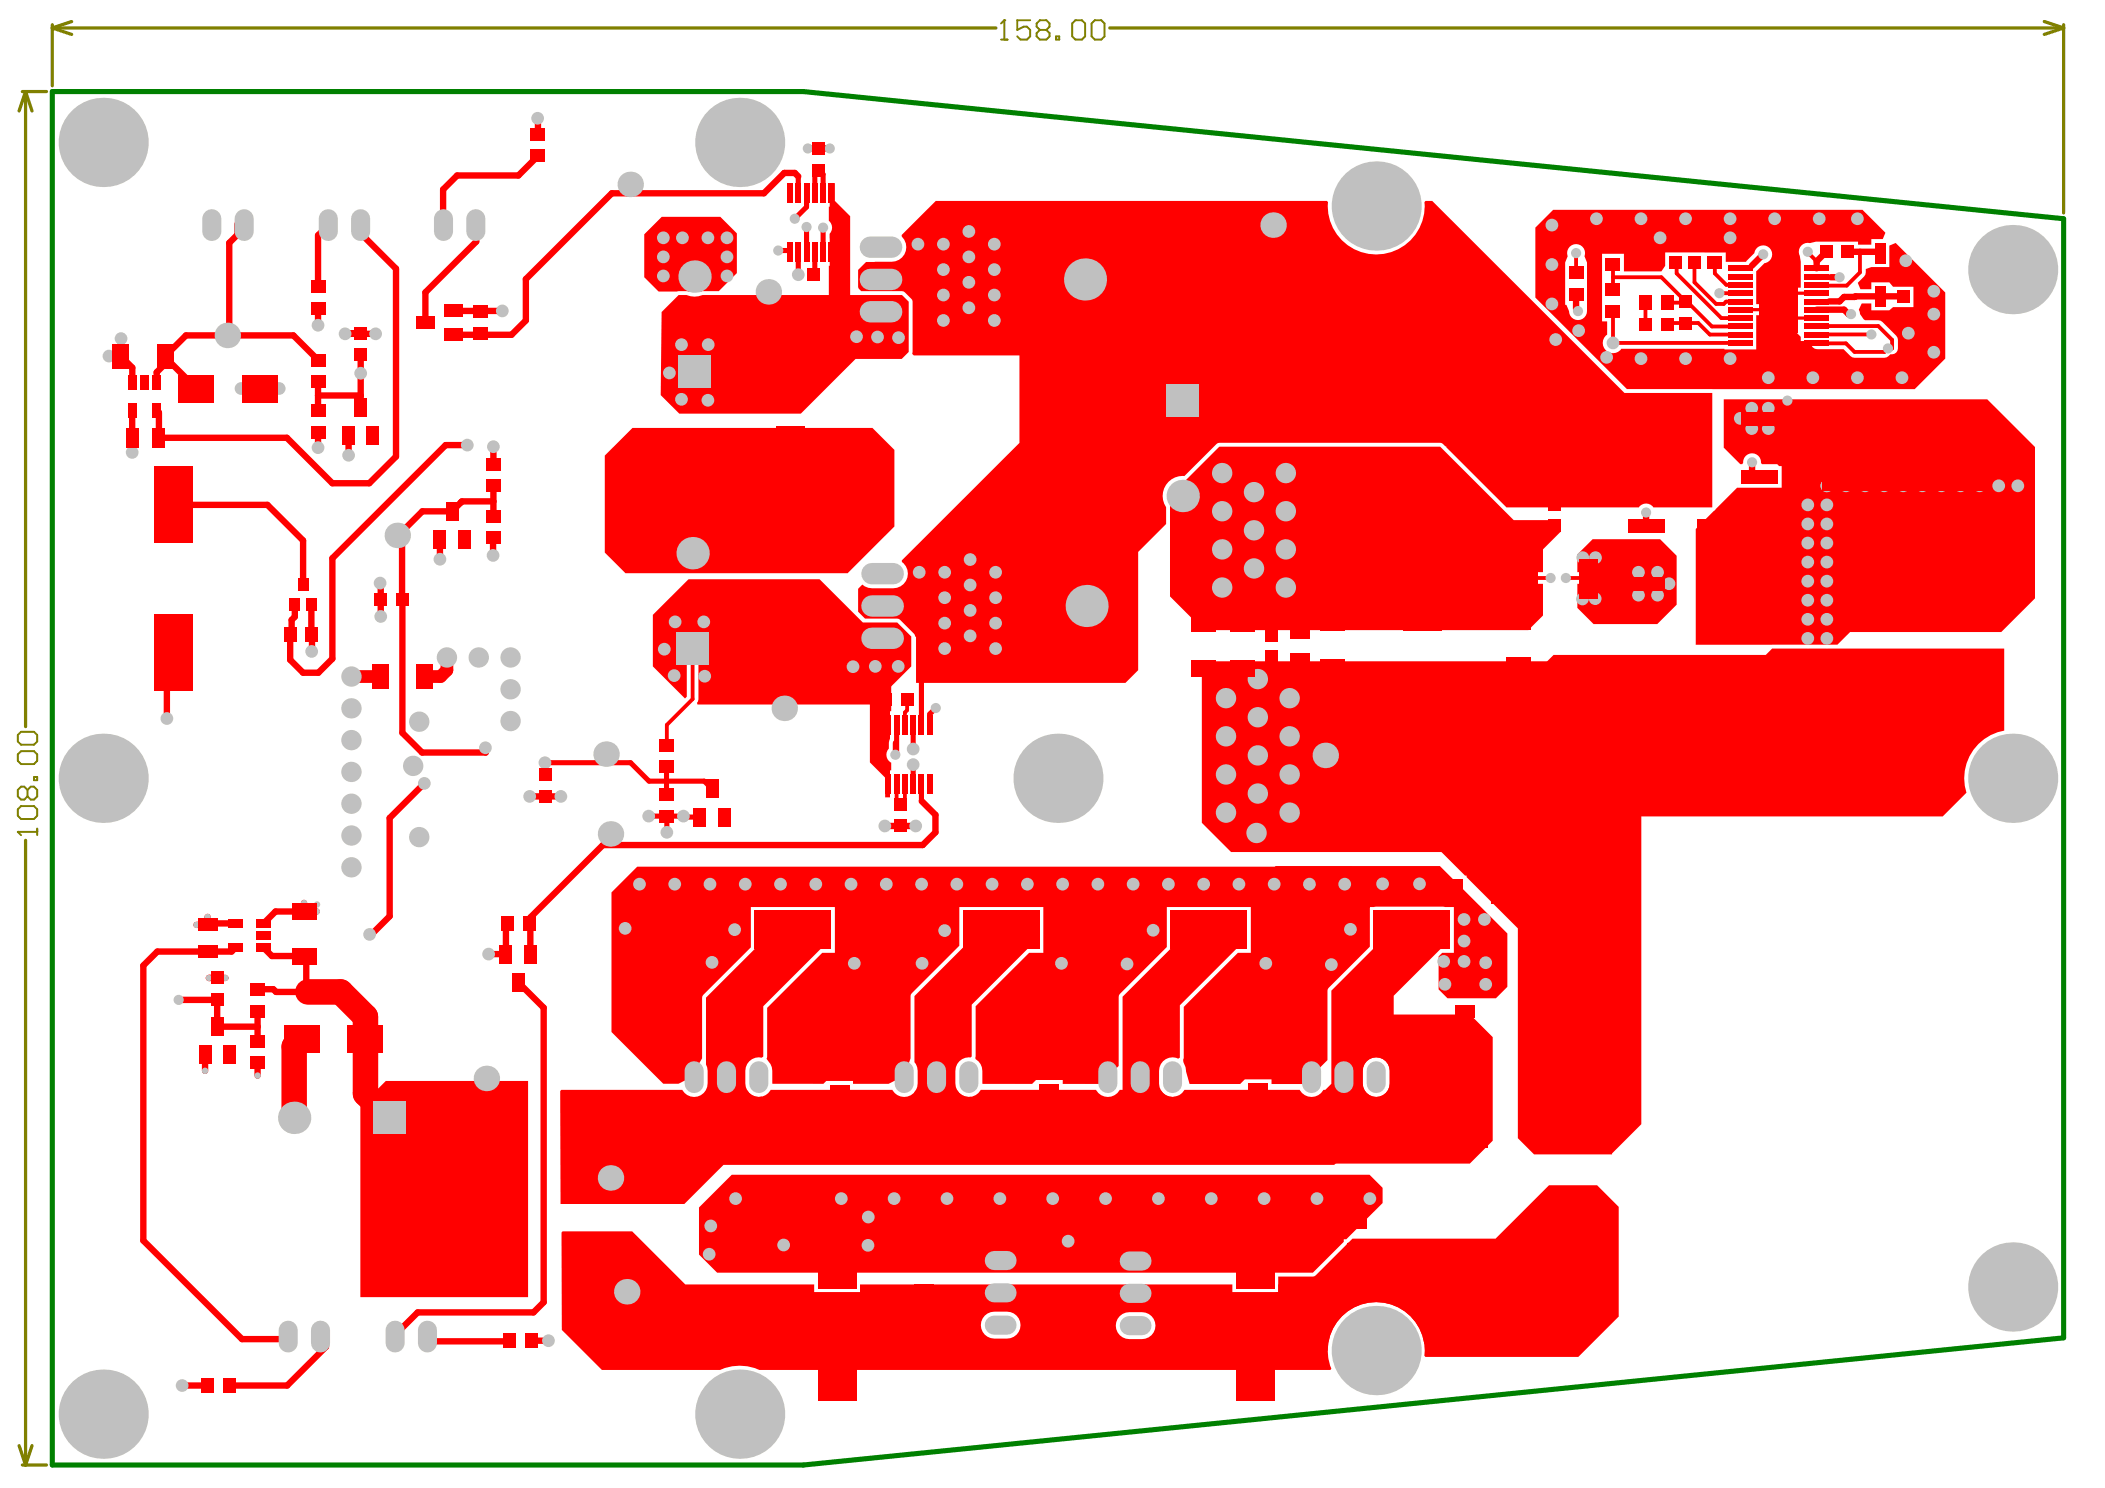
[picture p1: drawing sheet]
<svg xmlns="http://www.w3.org/2000/svg" width="297mm" height="210mm" viewBox="0 0 297 210" stroke-linecap="round" stroke-linejoin="round" font-family="sans-serif">
<g fill="none" stroke="#808000" stroke-width=".46">
<path d="M3.2 12.9h3.4M3.6 12.9l.9 2.8M3.6 12.9v89.6M3.6 12.9l-.9 2.8M7.4 3.5v8.6M7.4 3.9l2.7 1M7.4 3.9h133.1M10.1 3l-2.7 .9M156.6 3.9h134.6M288.5 3l2.7 .9M291.2 3.5v26.5M291.2 3.9l-2.7 1"/>
<path d="M3.6 118.5v88.2M2.7 203.9l.9 2.8M3.2 206.7h3.4M4.5 203.9l-.9 2.8"/>
</g>
<g fill="none" stroke="#808000" stroke-width=".27">
<path d="M141.3 5.6h.9M141.7 2.9h.1M141.7 2.9v2.7M141.7 2.9l-.4 .4M145.4 2.9h-1.9v1.3l1-.4h.4l.5 .4v.9l-.5 .5h-.9l-.5-.5M146.7 4.2l-.4 .5v.4l.4 .5h.9l.5-.5v-.4l-.5-.5M146.7 4.2l-.4-.4v-.5l.4-.4h.9l.5 .4v.5l-.5 .4M146.7 4.2h.9M149 5.1h.5v.5h-.5zM151.3 3.3l.5-.4h.9l.4 .4v1.8l-.4 .5h-.9l-.5-.5zM154 3.3l.5-.4h.9l.5 .4v1.8l-.5 .5h-.9l-.5-.5zM2.5 117.4h.1"/>
<path d="M2.5 103.7l.5-.5h1.8l.5 .5v.9l-.5 .5h-1.8l-.5-.5zM2.5 106.4l.5-.4h1.8l.5 .4v.9l-.5 .5h-1.8l-.5-.5zM2.5 114.2l.5-.5h1.8l.5 .5v.9l-.5 .4h-1.8l-.5-.4zM2.5 117.4h2.8M2.5 117.4l.5 .4M3.9 111.4l.4-.4h.5l.5 .4v.9l-.5 .5h-.5l-.4-.5M3.9 111.4l-.5-.4h-.4l-.5 .4v.9l.5 .5h.4l.5-.5M3.9 111.4v.9M4.8 109.6h.5v.5h-.5zM5.3 116.9v.9"/>
</g>
<path d="M7.4 12.9h106l177.8 18v157.8l-177.8 18h-106z" fill="none" stroke="#008000" stroke-width=".72"/>
<g fill="#f00">
<path d="M122.8 95.2l.6-.6h1.7l.7 .7v5h-.2v3.9a2.3 2.3 0 0 0-.2 1.4 1.25 1.25 0 0 0 .4 2v1.1h-.2v3.8h-.7v-2.8l-2.1-2.2z"/>
<path d="M50.9 156.1l3.5-3.6h20.1v30.5h-23.6z"/>
<path d="M136 128.6h10.2v4.1l-9.1 9v7.3l-.1 .2a1.87 1.87 0 0 0-2.2 1.8v1.8a1.88 1.88 0 0 0 2.2 1.9l.1 .2v.3h-8.1v-1.1l.2-.3a5.3 5.3 0 0 0 0-3.7l-.2-.3v-9.3l7-6.9z"/>
<path d="M106.6 128.8h10.2v4.1l-9.1 9v7.1l-.2 .2a1.89 1.89 0 0 0-2.3 1.8v1.8a1.89 1.89 0 0 0 2.3 1.9l.2 .1v.7h-8.1v-1.8a5.4 5.4 0 0 0 0-3.5v-9.5l7-6.9z"/>
<path d="M117.1 25.8h.7v2.5l2.2 2.2v12.3l-.7 .7h-1.7l-.6-.7 .1-9.8a1.24 1.24 0 0 0-.1-1.9v-1.9h.1z"/>
<path d="M165.4 128.7h10.2v4.1l-9.1 9v7.4l-.2 .1a1.89 1.89 0 0 0-2.7 1.7v1.8a1.89 1.89 0 0 0 2.7 1.7l.2 .2v1.9h-8.1v-16l7-7z"/>
<path d="M222.6 78.2l2.1-2.1h9.6l2.3 2.3v6.9l-2.7 2.7h-9l-2.3-2.3v-3.3h1.5a.82 .82 0 0 0 .9-.9 .82 .82 0 0 0-.9-.8h-1.5z"/>
<path d="M98.6 170.3l4.7-4.6h90l1.8 1.9v2.1l-5.1 5.1h-.4v.4l-4.3 4.3h-84.1l-2.6-2.5z"/>
<path d="M171.3 93.3h59.8l.1 .2-26.8 26.7h-30.7l-4.1-4.1v-21z"/>
<path d="M90.9 33.1l2.5-2.5h8.2l2.4 2.3v5.6l-2.6 2.6h-8.5l-2-2z"/>
<path d="M93.4 44l2.4-2.4h1.1a2.81 2.81 0 0 0 2.2 0h28.2l.9 1v7l-1 1h-6.5l-7.7 7.7h-17.1l-2.7-2.6z"/>
<path d="M85.3 64.3l3.9-3.9h33.9l3.1 3.1v10.8l-6.6 6.6h-31.3l-3-3z"/>
<path d="M179.5 122.7l.5-.5h23.2l9.5 9.5v7.5l-1.6 1.6h-6.8l-1.3-1.2v-4.7l.5-.5h1.7v-6.4l-11.1-.1-.8 .1v.1h-8.4z"/>
<path d="M194.3 111.1l8.9-8.8h19.4l9 9v47.3l-4.1 4.1v.1h-11l-2.3-2.2v-29.6l-7.2-7.3v-.2h-.3z"/>
<path d="M180.4 180.1l5.1-.1 5.3-5.3h20.2l7.6-7.5h6.8l3 3v15.5l-5.7 5.7h-21.6l-.1-.2a6.8 6.8 0 0 0-6.5-7.5 6.8 6.8 0 0 0-7.1 6.9h-.3l-7.1-7.1v-1.2h.4z"/>
<path d="M86.3 125.9l3.6-3.6h100.7l2.3 2.2 .4 3.5v5.5l-5.9 6-.1 10-3.4 3.4h-4.5v-.6h-3.7l-.7 .6h-7.1l-1-3.4 .1-.3v-7.2l7.7-7.6h1.8v-6.4h-11.8v5.6l-6.8 6.8v10l-2.6 2.5h-5.3v-.6h-3.8l-.6 .6h-6.9l-.1-1.9a1.9 1.9 0 0 0-.9-1.6v-7.5l7.5-7.5h2v-6.4h-11.8v5.4l-6.9 6.9v9l-.4 1.2-1 1.5-1.7 .9h-5v-.4h-3.8l-.4 .4h-7.2v-1.9a2.91 2.91 0 0 0-.8-1.7l.1-7.1 7.7-7.8h1.8v-6.4h-11.8v5.6l-6.9 6.9v8.8l-1.6 2.7-1.8 .9h-2.1l-7.3-7.3z"/>
<path d="M165.1 70l7-7h31.1l10.4 10.4h6.6v1.6l-2.5 2.5v3.2h-2a.82 .82 0 0 0-.9 .8 .82 .82 0 0 0 .9 .9h2v4.4l-2 2.1h-45.8l-4.8-4.8z"/>
<path d="M196.6 115l22.6-22.6h30l.9-.9h32.7v11.6a6.8 6.8 0 0 0-5.3 8.7l-3.4 3.4h-77.4z"/>
<path d="M243.2 56.3h37.2l6.8 6.8v21.3l-4.8 4.8h-21.3l-1.8 1.7-20 .1v-16.4l5.8-5.8h6.3v-3.1h-.3l-.3-.2h-2.2l-.1-.2a1.26 1.26 0 0 0-1.3-1.4 1.26 1.26 0 0 0-1.2 1.4l-.2 .2h-.2l-2.4-2.4z"/>
<path d="M121.1 38.1l1.1-1.1 3.6-.1a2.05 2.05 0 0 0 1.9-1.3 2.05 2.05 0 0 0-.5-2.2v-.2l4.8-4.9h55.2l.2 .2a6.8 6.8 0 0 0 6.8 7.4 6.8 6.8 0 0 0 6.8-7.4l.2-.2h.9l27.1 27.1h12.4v16.2h-8.3a1.25 1.25 0 0 0-2.1 0h-18.6l-8.5-8.5v-.1h-.1l-.6-.5h-.2h-31.1l-.4 .1-4.6 4.6a2.82 2.82 0 0 0-2.7 1.3 2.82 2.82 0 0 0 .1 3v2.4l-3.9 4v16.6l-1.8 1.8h-29.5v-6.4l-.3-.5-2.2-2.1h-4.7l-1-1v-3.2l.6-.6 .8 .4 .5 .1h3.1a2.05 2.05 0 0 0 1.9-1.4 2.05 2.05 0 0 0-.7-2.3v-.2l16.6-16.6v-12.4h-15l-.2-.2v-7.6l-1-1.1-.4-.1h-5.8l-.4-.6z"/>
<path d="M188.2 144.4l1.2-1.3h18l3.2 3.2v14.6l-3.2 3.2h-19.2zM192.9 149.7l-.3 .4a5.3 5.3 0 0 0 0 3.7 1.9 1.9 0 0 0 2.1 .9 1.9 1.9 0 0 0 1.4-1.9v-1.8a1.9 1.9 0 0 0-1.2-1.7 1.9 1.9 0 0 0-2 .4z"/>
<path d="M79.2 153.7h17.1a1.89 1.89 0 0 0 3.3 0h5.8a1.89 1.89 0 0 0 3.3 0h17.2a1.89 1.89 0 0 0 3.4 0h5.7a1.89 1.89 0 0 0 3.4 0h16.3a1.89 1.89 0 0 0 3.3 0h5.8a1.89 1.89 0 0 0 3.3 0h16.3a1.89 1.89 0 0 0 3.3 0h.3l.9-.8v-13.2l6.2-6.2v-5.1h9.6v5.1l-7 7v15.4l-8.4 8.4h-86.2l-5.5 5.5h-17.5v-15.9zM192.9 149.7l-.3 .4a5.3 5.3 0 0 0 0 3.7 1.9 1.9 0 0 0 2.1 .9 1.9 1.9 0 0 0 1.4-1.9v-1.8a1.9 1.9 0 0 0-1.2-1.7 1.9 1.9 0 0 0-2 .4z"/>
<path d="M92.1 86.7l5.1-5h18.5l6.1 6.1h4.8l2 2v4.2l-5.4 5.4h-24.8v-.2l.2-.6v-7.1a.82 .82 0 0 0-.9-.8 .82 .82 0 0 0-.8 .8v6.8l-.2 .2-4.6-4.5zM124 89.5a.82 .82 0 0 0-.2 .9 .82 .82 0 0 0 .7 .5h1.7a.82 .82 0 0 0 .8-.9 .82 .82 0 0 0-.8-.8h-1.7z"/>
<path d="M79.4 173.7h9.8l7.5 7.5h18.2v1.1h6.5v-1.1h52.5v1.1h6.5v-1.1h18.7l3.9 3.9v2.7l-1.8 1.8h-.2a6.8 6.8 0 0 0-8.6-5.7 6.8 6.8 0 0 0-4.5 9.2l-.2 .2h-80.5a6.6 6.6 0 0 0-5.6 0h-16.7l-5.6-5.7-.1-13.7zM139 185.6a1.9 1.9 0 0 0-.4 2.1 1.9 1.9 0 0 0 1.7 1.1h1.8a1.9 1.9 0 0 0 1.9-1.9 1.9 1.9 0 0 0-1.9-1.9l-2.3 .1zM158 185.7a1.9 1.9 0 0 0-.4 2 1.9 1.9 0 0 0 1.8 1.2h1.7a1.9 1.9 0 0 0 2-1.9 1.9 1.9 0 0 0-2-1.9l-2.2 .1z"/>
<path d="M216.7 32.1l2.5-2.5h43.6l3.3 3.2-.4 .9h-1.6v.8h-1.9v-.4h-5.9l-.9 .2a1.28 1.28 0 0 0-1.3 .4 1.28 1.28 0 0 0-.1 1.4l.1 .8v3.7h-1.7l-2 2-.2 .3h-2.4v-4.6l1.2-1.2a1.26 1.26 0 0 0 1.1-1.3 1.26 1.26 0 0 0-1.2-1.2 1.26 1.26 0 0 0-1.3 1.1l-1.2 1.2h-2.9v-1.3h-8.5v1.9l-.6 .8h-5.2v-2.5h-3.1v9.5h.7v1.9a1.44 1.44 0 0 0-.2 2.2 1.44 1.44 0 0 0 2.2-.2l19 .1v-4.8h2.3a.95 .95 0 0 0 1.2 .4l1.6 1.7 .5 .2 .7 .7v.6h1.2l.2 .3a.92 .92 0 0 0 .9 .9h3.7l1 .9 .6 .3h4.2l.3-.1 .6-.4a.88 .88 0 0 0 1-.8v-1.6l-2.2-2.2-.6-.2h-1.8a2.11 2.11 0 0 1-.9-1.5l.4-.9h1.4v1h2.5l.5-.5h2.9v-2.8h-2.9l-.5-.7h-2.5v1h-1.6l-.3-.9 1-1.2 .1-.7 .8-.3h2.5v-3.1l.9-.3 7 7v9.3l-4.3 4.3h-40.6l-12.9-12.9zM221.5 34.8a1.24 1.24 0 0 0-.3 1.3l-.3 .9v6h.1l.4 .9a1.27 1.27 0 0 0 1.3 1.3 1.27 1.27 0 0 0 1.2-1.3v-6.9a2.8 2.8 0 0 1-.3-1.6 1.27 1.27 0 0 0-2.1-.6z"/>
</g>
<path d="M18.7 57.9h.1M22.1 57.9l.3 .3M23.3 50.2v1.1M30.7 137.9v.1" fill="none" stroke="#f00" stroke-width=".9"/>
<circle cx="29.5" cy="138" r=".45" fill="#f00"/>
<path d="M33.5 31.6v1.5M44.9 60.9v2.2M41.6 87l-.4 .5M44 91.8v.1M30.7 137.9l-1.2 .1M33.2 133.7l-.5 .5M37.2 133.7l1.2 1.2M36.3 142.6v.1M36.3 144.8v2.1" fill="none" stroke="#f00" stroke-width=".9"/>
<circle cx="44.9" cy="57.9" r=".45" fill="#f00"/>
<path d="M50.9 31.8v1.1M44.9 53.9v1.9M48.8 47l-.1 .1M50.9 50.1h.1M56.7 84.5l.1 .1M52.2 131.8h.2" fill="none" stroke="#f00" stroke-width=".9"/>
<path d="M63.1 94.5l-.9 .9" fill="none" stroke="#f00" stroke-width="1.8"/>
<circle cx="62.1" cy="78.9" r=".45" fill="#f00"/>
<path d="M64 43.8l.1 .1M124.5 90h1.7M127.7 100.5v2.2M71.6 130.3l-.2 .2" fill="none" stroke="#f00" stroke-width=".54"/>
<path d="M67.2 31.6v2.5M69.6 72.7l.1 .1M69 134.6h2.4M74.7 130.3l.1 .2" fill="none" stroke="#f00" stroke-width=".9"/>
<path d="M109.8 35.3h1.7M112.6 35.3v.3M115 35.3v.3M124.3 39.4h1.9M128.9 107.9v2.7M131.2 100.7v2" fill="none" stroke="#f00" stroke-width=".72"/>
<circle cx="221" cy="81.5" r=".27" fill="#f00"/>
<path d="M222.4 43.6l.3 .3" fill="none" stroke="#f00" stroke-width=".9"/>
<path d="M227.6 39.1v1.7M239.5 37l-.4 .4M238 42.5h-.1l-.2 .2M245.6 40.2h.1" fill="none" stroke="#f00" stroke-width=".54"/>
<circle cx="248.8" cy="35.9" r=".45" fill="#f00"/>
<path d="M251 43.1l1.7 1.8h-.5l1.2 1.2M251 43.1v1.1M252.7 41.4l-1.7 1.7" fill="none" stroke="#f00" stroke-width=".46"/>
<g fill="none" stroke="#f00" stroke-width=".54">
<path d="M222.4 35.7v2.8M227.6 37.2v1.9M236.6 37v1.6M239.1 37.4v2.4M242 37.1v1.5M255.1 35.5l1.3 1.4M262.5 35.5v2.9M227.6 43.9v4.5M232.2 42.7v3M235.4 45.6l-.2 .1M256.4 48.4h.1M256.4 40.2v.1"/>
<path d="M256.4 47.2h.1M256.4 46v.1M267 47.9v1.3h-.6l-.5 .4M97.7 91.5v7.1M128 98.7v1.5l-.3 .3M94.1 102.3v2.8M127.7 110.6v2.3"/>
</g>
<path d="M258.3 39v.1M256.4 42.5h.1" fill="none" stroke="#f00" stroke-width=".2"/>
<g fill="none" stroke="#f00" stroke-width=".9">
<path d="M33.5 33.1l-1.1 1.2v12.7l-.3 .3h9.3M44.9 33.2v7.2M55.9 37.9v26.5M62.5 26.7v4.7M74.2 39.4v5.8M256.4 36.9v1M17.1 50.2l1.6 1.7v2M18.7 57.9v5.9M22.4 58.2v3.6M23.3 51.3l-1.2 1.2v1.4M34 54.8h5.4M44.9 43.5v2.4"/>
<path d="M44.9 55.8v2.1M50.9 50.1v7.3M60 41.2v4.3l-.3-.3M222.4 41.6v2M260.2 41.9l-.6 .6M260.2 43.7l.6 .6h.4M46.9 78.8v14.1M49.2 61.4v2.8M56.7 75v9.5M62.1 76.1v2.8M65 70.9h.1M65.2 70.7l-.2 .2"/>
<path d="M69.6 75.9v2.4M69.6 63v2.5M69.6 68.5v4.2M23.5 92.9v8.5M40.9 89.5h.1M40.9 89.5v3.6M41.2 87.5v1.8l-.3 .2M41.6 85.3v1.7M43.9 85.3l.1 6.5M56.8 84.6v18.8M55 115.4v13.9M132 114.9v2.5"/>
<path d="M29.3 129.3v1.2h-1.6M29.3 134.2h-7.1l-2 2v38.8M30.7 138h1.1M36.3 139.5h2.3M38.4 134.9h4.5M42.9 127.4v1.2h-4M43.2 134.9v4.8l.2 .2M71.4 130.5v4.1M74.8 129.4v5.2M28.9 148.8v2.2M30.1 141l.5-.4v4.2h5.7v-2.1M36.3 149.9v1.8"/>
<path d="M76.7 142.2v41.5M25.7 195.4h3.6M32.4 195.4h8.1M34.1 188.9h7.1M46 188.5v1.5"/>
</g>
<path d="M63.1 92.7v1.8" fill="none" stroke="#f00" stroke-width="1.8"/>
<g fill="none" stroke="#f00" stroke-width=".72">
<path d="M112.6 24.9v2.3M112.6 35.6v3.1M113.8 27v2.2M113.8 32v3.3M115 35.6v3l-.2 .1M115 24.6v2.4M116.1 24.6v2.4M116.1 32.1v3.2M132 99.9l-.8 .8M76.9 107.6v1.7M94.4 115.1h2M99.4 110.2l1.1 1.1"/>
<path d="M128.9 102.4v3.3"/>
</g>
<circle cx="49.6" cy="95.4" r=".9" fill="#f00"/>
<path d="M49.6 95.4h4M59.9 95.4h2.3" fill="none" stroke="#f00" stroke-width="1.8"/>
<g fill="none" stroke="#f00" stroke-width=".9">
<path d="M75.9 16.7v2.2M46.3 31.8l-1.4 1.4M50.9 32.9l5 5M67.2 34.1l-7.2 7.1M75.9 22l-2.7 2.8h-8.7l-2 1.9M112.6 24.9l-.4-.5h-1.5l-2.9 2.9h-21.5l-12.1 12.1M114 20.9h3.1M122.4 39.4h1.9M248.8 35.9l-1.6 1.6M257.7 35.5l-1.3 1.4M258.3 39.1h1.3M260.8 35.5h4.4l.1 .2"/>
<path d="M15.4 50.2h1.6M17.1 47.8v2.4M23.3 50.4l4.4 4.4M32.1 47.3h-5.9l-2.9 2.9M41.4 47.3l3.5 3.5M44.9 55.8h6M48.7 47.1h4.3M48.8 47h2.1M64.1 43.9h6.8M67.8 47v.2M74.2 45.2l-2 2h-8.2M256.4 43.7h3.8"/>
<path d="M258.2 42.5h1.4M260.2 41.9h1.5l.1-.1h6.7l.1 .1M22.4 61.8h18.1l6.4 6.4h5.2l3.8-3.8M24.4 71.2h13.3l5.1 5v6.2M65 70.9l-1.2 1.2h-4.2l-2.9 2.9M65.2 70.7h4.4M65.9 62.8h-3l-16 16M232.3 72.3v1.9M247.2 65.2v1.6l.7 .7M24.4 92l-.9 .9M46.9 92.9l-2 2h-2.1l-1.9-1.8M53.6 82.3h.1v4.7"/>
<path d="M56.8 103.4l2.8 2.8h8.9v-.7M59.9 110.5l-4.9 4.9M74.7 112.3h4.4M124.9 116.5h4.3M130.1 113l1.9 1.9M132 117.4l-1.8 1.8h-45.1l-10.3 10.2M29.3 134.2h3.4M29.5 130.3h3.7M38.6 139.5l.4 .4h4.4M38.9 128.6l-1.7 1.7M42.9 128.6h1.8M55 129.3l-2.6 2.5"/>
<path d="M73.1 138.6l3.6 3.6M25.2 141h4.9M20.2 175l13.9 13.9M46 190l-5.5 5.4M71.9 189.1l-.1 .1h-11.5M75 189.1h2.4M76.7 183.7l-1.4 1.4h-16.4l-3.3 3.3"/>
</g>
<path d="M113.8 29.2l-1.6 1.7M115 24.6l.6-.6 .5 .6M124.5 85.5h2.3l3.2 3.2v14M76.9 107.6h12.1l2.6 2.6h7.8M94 114.7l.4 .4h-2.9M94.1 108.8v3.3M94.1 115.1v2.3M96.4 115.3h2.4M126.3 104.8v1.7M126.5 102.4v4M130 110.6v2.4" fill="none" stroke="#f00" stroke-width=".72"/>
<g fill="none" stroke="#f00" stroke-width=".54">
<path d="M227.6 39.1h6.8l3.5 3.4M236.6 38.6l6.3 6.3h2.7M239.1 39.8l3.1 3.1h1l.4-.4h2M242 38.6l1.6 1.6h2M247.2 37.5l-.4 .4h-1.2M262.5 38.4l-1.9 1.9h-4.2M227.6 48.4h18M235.3 42.7h2.4M235.4 45.6h4.2l1.7 1.6h4.3M238 42.5l3.6 3.6h4M242.6 41.4h3M256.4 47.2h7.7"/>
<path d="M256.4 46h8.6l2 1.9M256.4 48.4h4.1l1.2 1.2h4.2M97.7 98.6l-3.6 3.7M122.1 85.5h2.4M215.7 81.5h3.1M221 81.5h3.1M126.5 110.6v2.3l.6 .6"/>
</g>
<path d="M245.6 43.7h4.9l.5 .5M252.7 44.9h3.7M252.7 41.4h3.7" fill="none" stroke="#f00" stroke-width=".46"/>
<path d="M256.4 39h1.9M256.4 42.5h1.8" fill="none" stroke="#f00" stroke-width=".2"/>
<path d="M43.4 139.9h4.7l3.5 3.5v10.9l3.4 3.4M42.6 146.6l-1.1 1v10.1" fill="none" stroke="#f00" stroke-width="3.6"/>
<g fill="#c0c0c0">
<circle cx="65.9" cy="62.8" r=".9"/>
<circle cx="252.2" cy="56.5" r=".72"/>
<circle cx="231.2" cy="80.7" r=".9"/>
<circle cx="233.9" cy="80.7" r=".9"/>
<circle cx="223.3" cy="84.5" r=".9"/>
<circle cx="235.5" cy="82.3" r=".9"/>
<circle cx="231.2" cy="84" r=".9"/>
<circle cx="249.5" cy="60.5" r=".9"/>
<circle cx="249.5" cy="57.6" r=".9"/>
<circle cx="249.5" cy="53.3" r=".9"/>
<circle cx="255.8" cy="53.3" r=".9"/>
<circle cx="99.9" cy="33.5" r=".9"/>
<circle cx="96.3" cy="33.5" r=".9"/>
<circle cx="93.6" cy="33.5" r=".9"/>
<circle cx="93.6" cy="36.2" r=".9"/>
<circle cx="93.6" cy="38.9" r=".9"/>
<circle cx="102.6" cy="33.5" r=".9"/>
<circle cx="102.6" cy="36.2" r=".9"/>
<circle cx="102.6" cy="38.9" r=".9"/>
<circle cx="44" cy="91.9" r=".9"/>
<circle cx="23.5" cy="101.4" r=".9"/>
<circle cx="44.9" cy="63.1" r=".9"/>
<circle cx="17.1" cy="47.8" r=".9"/>
<circle cx="18.7" cy="63.8" r=".9"/>
<circle cx="15.4" cy="50.2" r=".9"/>
<circle cx="34" cy="54.8" r=".9"/>
<circle cx="39.4" cy="54.8" r=".9"/>
<circle cx="44.9" cy="45.9" r=".9"/>
<circle cx="52.2" cy="131.8" r=".9"/>
<circle cx="59.9" cy="110.5" r=".9"/>
<circle cx="74.7" cy="112.3" r=".9"/>
<circle cx="79.1" cy="112.3" r=".9"/>
<circle cx="96.4" cy="115.1" r=".9"/>
<circle cx="94.1" cy="117.4" r=".9"/>
<circle cx="91.5" cy="115.1" r=".9"/>
<circle cx="76.9" cy="107.6" r=".9"/>
<circle cx="128.9" cy="107.9" r=".9"/>
<circle cx="128.9" cy="105.7" r=".9"/>
<circle cx="129.2" cy="116.5" r=".9"/>
<circle cx="124.9" cy="116.5" r=".9"/>
<circle cx="69" cy="134.6" r=".9"/>
<circle cx="77.4" cy="189.1" r=".9"/>
<circle cx="75.9" cy="16.7" r=".9"/>
<circle cx="70.9" cy="43.9" r=".9"/>
<circle cx="112.6" cy="38.7" r=".9"/>
<circle cx="219.5" cy="47.9" r=".9"/>
<circle cx="237.9" cy="50.6" r=".9"/>
<circle cx="247.2" cy="57.6" r=".9"/>
<circle cx="247.2" cy="60.5" r=".9"/>
<circle cx="245.6" cy="59" r=".9"/>
<circle cx="232.3" cy="72.3" r=".72"/>
<circle cx="112.2" cy="30.9" r=".72"/>
<circle cx="109.8" cy="35.3" r=".72"/>
<circle cx="113.8" cy="32" r=".72"/>
<circle cx="114" cy="20.9" r=".72"/>
<circle cx="117.1" cy="20.9" r=".72"/>
<circle cx="126.3" cy="106.5" r=".72"/>
<circle cx="25.2" cy="141" r=".72"/>
<circle cx="248.8" cy="35.9" r=".72"/>
<circle cx="259.6" cy="39.1" r=".72"/>
<circle cx="261.2" cy="44.3" r=".72"/>
<circle cx="221" cy="81.5" r=".72"/>
<circle cx="218.8" cy="81.5" r=".72"/>
<circle cx="255.1" cy="35.5" r=".72"/>
<circle cx="242.6" cy="41.4" r=".72"/>
<circle cx="222.4" cy="35.7" r=".72"/>
<circle cx="132" cy="99.9" r=".72"/>
<circle cx="90.2" cy="124.7" r=".9"/>
<circle cx="103.7" cy="131.1" r=".9"/>
<circle cx="133.3" cy="131.3" r=".9"/>
<circle cx="162.7" cy="131.2" r=".9"/>
<circle cx="190.6" cy="131.1" r=".9"/>
<circle cx="88.2" cy="131" r=".9"/>
<circle cx="120.6" cy="135.9" r=".9"/>
<circle cx="149.8" cy="135.9" r=".9"/>
<circle cx="178.6" cy="135.9" r=".9"/>
<circle cx="159" cy="136" r=".9"/>
<circle cx="187.9" cy="136.1" r=".9"/>
<circle cx="130.1" cy="135.9" r=".9"/>
<circle cx="100.5" cy="135.8" r=".9"/>
<circle cx="95.2" cy="124.7" r=".9"/>
<circle cx="100.2" cy="124.7" r=".9"/>
<circle cx="105.2" cy="124.7" r=".9"/>
<circle cx="120.1" cy="124.7" r=".9"/>
<circle cx="125.1" cy="124.7" r=".9"/>
<circle cx="130" cy="124.7" r=".9"/>
<circle cx="135" cy="124.7" r=".9"/>
<circle cx="149.9" cy="124.7" r=".9"/>
<circle cx="154.9" cy="124.7" r=".9"/>
<circle cx="159.9" cy="124.7" r=".9"/>
<circle cx="164.9" cy="124.7" r=".9"/>
<circle cx="179.8" cy="124.7" r=".9"/>
<circle cx="184.8" cy="124.7" r=".9"/>
<circle cx="189.8" cy="124.7" r=".9"/>
<circle cx="110.1" cy="124.7" r=".9"/>
<circle cx="115.1" cy="124.7" r=".9"/>
<circle cx="140" cy="124.7" r=".9"/>
<circle cx="145" cy="124.7" r=".9"/>
<circle cx="169.9" cy="124.7" r=".9"/>
<circle cx="174.8" cy="124.7" r=".9"/>
<circle cx="100.1" cy="176.9" r=".9"/>
<circle cx="100.3" cy="172.9" r=".9"/>
<circle cx="103.8" cy="169.1" r=".9"/>
<circle cx="110.6" cy="175.6" r=".9"/>
<circle cx="118.7" cy="169.1" r=".9"/>
<circle cx="126.2" cy="169.1" r=".9"/>
<circle cx="133.6" cy="169.1" r=".9"/>
<circle cx="141.1" cy="169.1" r=".9"/>
<circle cx="148.5" cy="169.1" r=".9"/>
<circle cx="156" cy="169.1" r=".9"/>
<circle cx="163.5" cy="169.1" r=".9"/>
<circle cx="170.9" cy="169.1" r=".9"/>
<circle cx="178.4" cy="169.1" r=".9"/>
<circle cx="185.8" cy="169.1" r=".9"/>
<circle cx="193.3" cy="169.1" r=".9"/>
<circle cx="150.7" cy="175.1" r=".9"/>
<circle cx="122.5" cy="171.7" r=".9"/>
<circle cx="122.5" cy="175.7" r=".9"/>
<circle cx="116.1" cy="32.1" r=".72"/>
<circle cx="172.5" cy="66.7" r="1.44"/>
<circle cx="172.5" cy="72.1" r="1.44"/>
<circle cx="172.5" cy="77.5" r="1.44"/>
<circle cx="172.5" cy="82.9" r="1.44"/>
<circle cx="177" cy="69.4" r="1.44"/>
<circle cx="177" cy="74.8" r="1.44"/>
<circle cx="177" cy="80.2" r="1.44"/>
<circle cx="181.4" cy="66.7" r="1.44"/>
<circle cx="181.4" cy="72.1" r="1.44"/>
<circle cx="181.4" cy="77.5" r="1.44"/>
<circle cx="181.4" cy="82.9" r="1.44"/>
<circle cx="177.3" cy="117.5" r="1.44"/>
<circle cx="173" cy="98.5" r="1.44"/>
<circle cx="173" cy="103.9" r="1.44"/>
<circle cx="173" cy="109.3" r="1.44"/>
<circle cx="173" cy="114.6" r="1.44"/>
<circle cx="177.5" cy="95.8" r="1.44"/>
<circle cx="177.5" cy="101.2" r="1.44"/>
<circle cx="177.5" cy="106.6" r="1.44"/>
<circle cx="177.5" cy="111.9" r="1.44"/>
<circle cx="182" cy="114.6" r="1.44"/>
<circle cx="182" cy="109.3" r="1.44"/>
<circle cx="182" cy="103.9" r="1.44"/>
<circle cx="182" cy="98.5" r="1.44"/>
<circle cx="36.3" cy="151.7" r=".45"/>
<circle cx="28.9" cy="151" r=".45"/>
<circle cx="29.5" cy="138" r=".45"/>
<circle cx="31.8" cy="138" r=".45"/>
<circle cx="27.7" cy="130.5" r=".45"/>
<circle cx="29.3" cy="129.3" r=".45"/>
<circle cx="42.9" cy="127.4" r=".45"/>
<circle cx="49.6" cy="95.4" r="1.44"/>
<circle cx="49.6" cy="99.9" r="1.44"/>
<circle cx="49.6" cy="104.4" r="1.44"/>
<circle cx="49.6" cy="108.9" r="1.44"/>
<circle cx="49.6" cy="113.4" r="1.44"/>
<circle cx="49.6" cy="117.9" r="1.44"/>
<circle cx="49.6" cy="122.3" r="1.44"/>
<circle cx="72" cy="101.7" r="1.44"/>
<circle cx="72" cy="97.2" r="1.44"/>
<circle cx="72" cy="92.7" r="1.44"/>
<circle cx="67.6" cy="92.7" r="1.44"/>
<circle cx="63.1" cy="92.7" r="1.44"/>
<circle cx="25.7" cy="195.4" r=".9"/>
<circle cx="94.5" cy="52.6" r=".9"/>
<circle cx="96.2" cy="56.3" r=".9"/>
<circle cx="99.9" cy="56.5" r=".9"/>
<circle cx="96.2" cy="48.6" r=".9"/>
<circle cx="99.9" cy="48.6" r=".9"/>
<circle cx="126.8" cy="47.6" r=".9"/>
<circle cx="123.8" cy="47.5" r=".9"/>
<circle cx="120.9" cy="47.5" r=".9"/>
<circle cx="99.3" cy="87.7" r=".9"/>
<circle cx="95.3" cy="87.7" r=".9"/>
<circle cx="93.7" cy="91.6" r=".9"/>
<circle cx="95.1" cy="95.3" r=".9"/>
<circle cx="99.4" cy="95.4" r=".9"/>
<circle cx="126.7" cy="94" r=".9"/>
<circle cx="123.5" cy="94" r=".9"/>
<circle cx="120.4" cy="94" r=".9"/>
<circle cx="129.5" cy="34.4" r=".9"/>
<circle cx="133.1" cy="34.4" r=".9"/>
<circle cx="133.1" cy="38" r=".9"/>
<circle cx="133.1" cy="41.6" r=".9"/>
<circle cx="133.1" cy="45.2" r=".9"/>
<circle cx="136.7" cy="36.2" r=".9"/>
<circle cx="136.7" cy="39.8" r=".9"/>
<circle cx="136.7" cy="43.4" r=".9"/>
<circle cx="140.3" cy="34.4" r=".9"/>
<circle cx="140.3" cy="38" r=".9"/>
<circle cx="140.3" cy="41.6" r=".9"/>
<circle cx="140.3" cy="45.2" r=".9"/>
<circle cx="136.7" cy="32.6" r=".9"/>
<circle cx="136.9" cy="78.9" r=".9"/>
<circle cx="140.5" cy="91.5" r=".9"/>
<circle cx="140.5" cy="87.9" r=".9"/>
<circle cx="140.5" cy="84.3" r=".9"/>
<circle cx="140.5" cy="80.7" r=".9"/>
<circle cx="136.9" cy="89.7" r=".9"/>
<circle cx="136.9" cy="86.1" r=".9"/>
<circle cx="136.9" cy="82.5" r=".9"/>
<circle cx="133.3" cy="91.5" r=".9"/>
<circle cx="133.3" cy="87.9" r=".9"/>
<circle cx="133.3" cy="84.3" r=".9"/>
<circle cx="133.3" cy="80.7" r=".9"/>
<circle cx="129.7" cy="80.7" r=".9"/>
<circle cx="203.9" cy="138.9" r=".9"/>
<circle cx="203.7" cy="135.6" r=".9"/>
<circle cx="209.6" cy="138.9" r=".9"/>
<circle cx="209.6" cy="135.8" r=".9"/>
<circle cx="209.5" cy="129.7" r=".9"/>
<circle cx="206.6" cy="129.7" r=".9"/>
<circle cx="206.6" cy="132.8" r=".9"/>
<circle cx="206.6" cy="135.6" r=".9"/>
<circle cx="195.1" cy="124.7" r=".9"/>
<circle cx="200.3" cy="124.7" r=".9"/>
<circle cx="44.7" cy="128.6" r=".45"/>
<circle cx="44.7" cy="127.6" r=".45"/>
<circle cx="223.3" cy="78.7" r=".9"/>
<circle cx="225.1" cy="78.7" r=".9"/>
<circle cx="225.1" cy="84.4" r=".9"/>
<circle cx="240.5" cy="82.3" r=".9"/>
<circle cx="243.2" cy="82.3" r=".9"/>
<circle cx="243.2" cy="79.7" r=".9"/>
<circle cx="245.9" cy="77" r=".9"/>
<circle cx="245.9" cy="79.7" r=".9"/>
<circle cx="245.9" cy="82.3" r=".9"/>
<circle cx="248.6" cy="82.3" r=".9"/>
<circle cx="248.6" cy="79.7" r=".9"/>
<circle cx="248.6" cy="77" r=".9"/>
<circle cx="248.6" cy="74.3" r=".9"/>
<circle cx="255.1" cy="90.1" r=".9"/>
<circle cx="255.1" cy="87.4" r=".9"/>
<circle cx="255.1" cy="84.7" r=".9"/>
<circle cx="255.1" cy="82" r=".9"/>
<circle cx="255.1" cy="79.3" r=".9"/>
<circle cx="255.1" cy="76.6" r=".9"/>
<circle cx="263.2" cy="68.5" r=".9"/>
<circle cx="265.9" cy="68.5" r=".9"/>
<circle cx="268.6" cy="68.5" r=".9"/>
<circle cx="271.3" cy="68.5" r=".9"/>
<circle cx="274" cy="68.5" r=".9"/>
<circle cx="276.7" cy="68.5" r=".9"/>
<circle cx="279.3" cy="68.5" r=".9"/>
<circle cx="282" cy="68.5" r=".9"/>
<circle cx="284.7" cy="68.5" r=".9"/>
<circle cx="257.8" cy="73.9" r=".9"/>
<circle cx="257.8" cy="76.6" r=".9"/>
<circle cx="257.8" cy="79.3" r=".9"/>
<circle cx="257.8" cy="82" r=".9"/>
<circle cx="257.8" cy="84.7" r=".9"/>
<circle cx="257.8" cy="87.4" r=".9"/>
<circle cx="257.8" cy="90.1" r=".9"/>
<circle cx="222.8" cy="46.6" r=".9"/>
<circle cx="219" cy="42.9" r=".9"/>
<circle cx="219" cy="37.3" r=".9"/>
<circle cx="219" cy="31.8" r=".9"/>
<circle cx="226.7" cy="50.4" r=".9"/>
<circle cx="231.6" cy="50.6" r=".9"/>
<circle cx="244.1" cy="50.6" r=".9"/>
<circle cx="268.4" cy="53.3" r=".9"/>
<circle cx="272.9" cy="49.7" r=".9"/>
<circle cx="272.9" cy="44.3" r=".9"/>
<circle cx="272.9" cy="41.1" r=".9"/>
<circle cx="268.9" cy="36.8" r=".9"/>
<circle cx="262.1" cy="30.9" r=".9"/>
<circle cx="256.7" cy="30.9" r=".9"/>
<circle cx="250.4" cy="30.9" r=".9"/>
<circle cx="244.1" cy="30.9" r=".9"/>
<circle cx="237.9" cy="30.9" r=".9"/>
<circle cx="231.6" cy="30.9" r=".9"/>
<circle cx="225.3" cy="30.9" r=".9"/>
<circle cx="269.3" cy="47" r=".9"/>
<circle cx="234.3" cy="33.5" r=".9"/>
<circle cx="244.1" cy="33.5" r=".9"/>
<circle cx="257.8" cy="68.5" r=".9"/>
<circle cx="255.1" cy="73.9" r=".9"/>
<circle cx="245.9" cy="74.3" r=".9"/>
<circle cx="243.2" cy="77" r=".9"/>
<circle cx="257.8" cy="71.2" r=".9"/>
<circle cx="264.1" cy="47.2" r=".72"/>
<circle cx="262.1" cy="53.3" r=".9"/>
<circle cx="240.5" cy="79.7" r=".9"/>
<circle cx="240.5" cy="77" r=".9"/>
<circle cx="243.2" cy="74.3" r=".9"/>
<circle cx="240.5" cy="74.3" r=".9"/>
<circle cx="260.5" cy="68.5" r=".9"/>
<circle cx="255.1" cy="71.2" r=".9"/>
<circle cx="233.9" cy="84" r=".9"/>
<circle cx="227.6" cy="48.4" r=".9"/>
<circle cx="222.7" cy="43.9" r=".72"/>
<circle cx="50.9" cy="52.7" r=".9"/>
<circle cx="48.7" cy="47.1" r=".9"/>
<circle cx="53" cy="47.1" r=".9"/>
<circle cx="49.2" cy="64.2" r=".9"/>
<circle cx="69.6" cy="63" r=".9"/>
<circle cx="69.6" cy="78.4" r=".9"/>
<circle cx="62.1" cy="78.9" r=".9"/>
<circle cx="53.6" cy="82.3" r=".9"/>
<circle cx="53.7" cy="87" r=".9"/>
<circle cx="68.5" cy="105.5" r=".9"/>
<circle cx="59.2" cy="118.1" r="1.44"/>
<circle cx="59.2" cy="101.8" r="1.44"/>
<circle cx="58.3" cy="108" r="1.44"/>
<circle cx="247.2" cy="65.2" r=".72"/>
<circle cx="266.4" cy="49.2" r=".72"/>
<circle cx="249.2" cy="44.5" r=".54"/>
<circle cx="249.2" cy="43.1" r=".54"/>
<circle cx="249.2" cy="40.4" r=".54"/>
<circle cx="252.8" cy="43.1" r=".54"/>
<circle cx="252.8" cy="44.5" r=".54"/>
<circle cx="252.8" cy="40.4" r=".54"/>
</g>
<path d="M132.2 151v1.8M194.2 151v1.8M40.7 187.6v1.8" fill="none" stroke="#c0c0c0" stroke-width="2.7"/>
<g fill="#c0c0c0">
<circle cx="249.2" cy="45.8" r=".54"/>
<circle cx="249.2" cy="41.8" r=".54"/>
<circle cx="252.8" cy="41.8" r=".54"/>
<circle cx="252.8" cy="45.8" r=".54"/>
</g>
<path d="M29.9 30.9v1.7M62.6 30.9v1.7M140.3 182.4h1.8" fill="none" stroke="#c0c0c0" stroke-width="2.7"/>
<g fill="#c0c0c0">
<circle cx="251" cy="43.1" r=".54"/>
<circle cx="251" cy="44.5" r=".54"/>
<circle cx="251" cy="40.4" r=".54"/>
<circle cx="41.5" cy="157.7" r="2.28"/>
</g>
<path d="M55.8 187.6v1.8" fill="none" stroke="#c0c0c0" stroke-width="2.7"/>
<path d="M52.7 155.4h4.6v4.6h-4.6z" fill-rule="evenodd" fill="#c0c0c0"/>
<g fill="#c0c0c0">
<circle cx="68.6" cy="152.1" r="1.8"/>
<circle cx="86.2" cy="166.2" r="1.8"/>
<circle cx="86.2" cy="117.6" r="1.8"/>
</g>
<path d="M98 151v1.8" fill="none" stroke="#c0c0c0" stroke-width="2.7"/>
<path d="M95.7 50.2h4.6v4.6h-4.6z" fill-rule="evenodd" fill="#c0c0c0"/>
<circle cx="98" cy="39" r="2.28" fill="#c0c0c0"/>
<path d="M107.1 151v1.8" fill="none" stroke="#c0c0c0" stroke-width="2.7"/>
<g fill="#c0c0c0">
<circle cx="110.7" cy="99.9" r="1.8"/>
<circle cx="108.4" cy="41.2" r="1.8"/>
</g>
<path d="M127.6 151v1.8M136.7 151v1.8M156.3 151v1.8M140.3 186.9h1.8" fill="none" stroke="#c0c0c0" stroke-width="2.7"/>
<path d="M122.8 39.4h3M122.8 34.9h3M122.8 44h3M123 85.5h3.1M123 80.9h3.1" fill="none" stroke="#c0c0c0" stroke-width="3"/>
<g fill="#c0c0c0">
<circle cx="153.3" cy="85.5" r="2.97"/>
<circle cx="153.1" cy="39.4" r="2.97"/>
</g>
<path d="M165.5 151v1.8" fill="none" stroke="#c0c0c0" stroke-width="2.7"/>
<circle cx="166.9" cy="70" r="2.28" fill="#c0c0c0"/>
<path d="M164.6 54.2h4.6v4.6h-4.6z" fill-rule="evenodd" fill="#c0c0c0"/>
<path d="M185.1 151v1.8" fill="none" stroke="#c0c0c0" stroke-width="2.7"/>
<g fill="#c0c0c0">
<circle cx="251" cy="41.8" r=".54"/>
<circle cx="251" cy="45.8" r=".54"/>
<circle cx="32.1" cy="47.3" r="1.8"/>
</g>
<path d="M34.5 30.9v1.7" fill="none" stroke="#c0c0c0" stroke-width="2.7"/>
<circle cx="56.1" cy="75.5" r="1.8" fill="#c0c0c0"/>
<path d="M46.3 30.9v1.7M50.9 30.9v1.7M67.1 30.9v1.7" fill="none" stroke="#c0c0c0" stroke-width="2.7"/>
<g fill="#c0c0c0">
<circle cx="85.5" cy="106.4" r="1.8"/>
<circle cx="97.7" cy="78" r="2.28"/>
</g>
<path d="M95.5 89.2h4.5v4.6h-4.5z" fill-rule="evenodd" fill="#c0c0c0"/>
<path d="M123 90h3.1" fill="none" stroke="#c0c0c0" stroke-width="3"/>
<path d="M140.3 177.8h1.8" fill="none" stroke="#c0c0c0" stroke-width="2.7"/>
<g fill="#c0c0c0">
<circle cx="187" cy="106.6" r="1.8"/>
<circle cx="179.6" cy="31.8" r="1.8"/>
</g>
<path d="M159.4 182.4h1.7" fill="none" stroke="#c0c0c0" stroke-width="2.7"/>
<circle cx="88.4" cy="182.2" r="1.8" fill="#c0c0c0"/>
<path d="M45.2 187.6v1.8M60.3 187.6v1.8" fill="none" stroke="#c0c0c0" stroke-width="2.7"/>
<circle cx="88.9" cy="26" r="1.8" fill="#c0c0c0"/>
<path d="M102.5 151v1.8M160.9 151v1.8M189.6 151v1.8M159.4 187h1.7" fill="none" stroke="#c0c0c0" stroke-width="2.7"/>
<g fill="#c0c0c0">
<circle cx="14.6" cy="199.5" r="6.3"/>
<circle cx="14.6" cy="109.8" r="6.3"/>
<circle cx="14.6" cy="20.1" r="6.3"/>
<circle cx="104.4" cy="199.5" r="6.3"/>
<circle cx="104.4" cy="20.1" r="6.3"/>
</g>
<path d="M159.4 177.9h1.7" fill="none" stroke="#c0c0c0" stroke-width="2.7"/>
<g fill="#c0c0c0">
<circle cx="194.2" cy="29.1" r="6.3"/>
<circle cx="284" cy="109.8" r="6.3"/>
<circle cx="284" cy="38" r="6.3"/>
<circle cx="194.2" cy="190.5" r="6.3"/>
<circle cx="284" cy="181.5" r="6.3"/>
<circle cx="149.3" cy="109.8" r="6.3"/>
</g>
<g fill="#f00">
<path d="M17.8 60.4h1.8v2.7h-1.8z" fill-rule="evenodd"/>
<path d="M18.1 56.9h1.2v2h-1.2z" fill-rule="evenodd"/>
<path d="M21.5 60.4h1.8v2.7h-1.8z" fill-rule="evenodd"/>
<path d="M21.5 56.9h1.2v2h-1.2z" fill-rule="evenodd"/>
<path d="M32.2 129.7h2v1.1h-2z" fill-rule="evenodd"/>
<path d="M36.2 131.4h2v1.2h-2z" fill-rule="evenodd"/>
<path d="M36.2 129.7h2v1.1h-2z" fill-rule="evenodd"/>
<path d="M43.9 57h2v1.8h-2z" fill-rule="evenodd"/>
<path d="M43.9 49.9h2v1.8h-2z" fill-rule="evenodd"/>
<path d="M43.9 42.5h2v1.9h-2z" fill-rule="evenodd"/>
<path d="M43.9 39.5h2v1.8h-2z" fill-rule="evenodd"/>
<path d="M68.6 75h2v1.8h-2z" fill-rule="evenodd"/>
<path d="M68.6 71.9h2v1.8h-2z" fill-rule="evenodd"/>
<path d="M68.6 67.6h2v1.8h-2z" fill-rule="evenodd"/>
<path d="M68.6 64.5h2v1.9h-2z" fill-rule="evenodd"/>
<path d="M72.2 137.3h1.8v2.5h-1.8z" fill-rule="evenodd"/>
<path d="M76 111.4h1.8v1.8h-1.8z" fill-rule="evenodd"/>
<path d="M76 108.4h1.8v1.8h-1.8z" fill-rule="evenodd"/>
<path d="M125 100.9h.8v2.7h-.8z" fill-rule="evenodd"/>
<path d="M124.1 97.8h1.7v1.8h-1.7z" fill-rule="evenodd"/>
<path d="M127.3 100.9h.8v2.7h-.8z" fill-rule="evenodd"/>
<path d="M128.5 100.9h.8v2.7h-.8z" fill-rule="evenodd"/>
<path d="M127.1 97.8h1.8v1.8h-1.8z" fill-rule="evenodd"/>
<path d="M130.8 100.9h.8v2.7h-.8z" fill-rule="evenodd"/>
<path d="M226.6 43h2v1.8h-2z" fill-rule="evenodd"/>
<path d="M241 36.2h2v1.8h-2z" fill-rule="evenodd"/>
<path d="M18.1 52.9h1.2v2h-1.2z" fill-rule="evenodd"/>
<path d="M21.5 52.9h1.2v2h-1.2z" fill-rule="evenodd"/>
<path d="M28.4 194.4h1.8v2.1h-1.8z" fill-rule="evenodd"/>
<path d="M32.2 133.1h2v1.2h-2z" fill-rule="evenodd"/>
<path d="M36.2 133.1h2v1.2h-2z" fill-rule="evenodd"/>
<path d="M40.9 84.4h1.4v1.8h-1.4z" fill-rule="evenodd"/>
<path d="M40 88.5h1.9v2h-1.9z" fill-rule="evenodd"/>
<path d="M43.2 84.4h1.5v1.8h-1.5z" fill-rule="evenodd"/>
<path d="M43.1 88.5h1.8v2h-1.8z" fill-rule="evenodd"/>
<path d="M43.9 53h2v1.8h-2z" fill-rule="evenodd"/>
<path d="M79.8 155.2h2.6v5.6h-2.6z" fill-rule="evenodd"/>
<path d="M97.9 114h1.8v2.5h-1.8z" fill-rule="evenodd"/>
<path d="M101.3 114h1.8v2.5h-1.8z" fill-rule="evenodd"/>
<path d="M114.6 34.2h.8v2.8h-.8z" fill-rule="evenodd"/>
<path d="M113.4 34.2h.8v2.8h-.8z" fill-rule="evenodd"/>
<path d="M112.3 34.2h.7v2.8h-.7z" fill-rule="evenodd"/>
<path d="M114.6 25.8h.8v2.8h-.8z" fill-rule="evenodd"/>
<path d="M113.4 25.8h.8v2.8h-.8z" fill-rule="evenodd"/>
<path d="M112.3 25.8h.7v2.8h-.7z" fill-rule="evenodd"/>
<path d="M117 37.8h1.8v1.8h-1.8z" fill-rule="evenodd"/>
<path d="M116.9 34.2h.8v2.8h-.8z" fill-rule="evenodd"/>
<path d="M116.9 25.8h.8v2.8h-.8z" fill-rule="evenodd"/>
<path d="M125 109.2h.8v2.8h-.8z" fill-rule="evenodd"/>
<path d="M127.3 109.2h.8v2.8h-.8z" fill-rule="evenodd"/>
<path d="M128.5 109.2h.8v2.8h-.8z" fill-rule="evenodd"/>
<path d="M130.8 109.2h.8v2.8h-.8z" fill-rule="evenodd"/>
<path d="M178.6 91.8h1.8v1.8h-1.8z" fill-rule="evenodd"/>
<path d="M178.6 88.7h1.8v1.8h-1.8z" fill-rule="evenodd"/>
<path d="M182.1 92.1h2.7v1.8h-2.7z" fill-rule="evenodd"/>
<path d="M182.1 88.4h2.7v1.7h-2.7z" fill-rule="evenodd"/>
<path d="M204.1 124.1h2.3v3.4h-2.3z" fill-rule="evenodd"/>
<path d="M207.3 156.4h2.6v5.5h-2.6z" fill-rule="evenodd"/>
<path d="M214.6 131.1h2.4v3.4h-2.4z" fill-rule="evenodd"/>
<path d="M218.5 73.3h1.7v1.8h-1.7z" fill-rule="evenodd"/>
<path d="M218.5 70.2h1.7v1.8h-1.7z" fill-rule="evenodd"/>
<path d="M226.6 33.3h2v1.8h-2z" fill-rule="evenodd"/>
<path d="M226.6 36.3h2v1.9h-2z" fill-rule="evenodd"/>
<path d="M226.6 39.9h2v1.8h-2z" fill-rule="evenodd"/>
<path d="M237 44.7h1.7v1.8h-1.7z" fill-rule="evenodd"/>
<path d="M237 41.6h1.7v1.8h-1.7z" fill-rule="evenodd"/>
<path d="M241 33.1h2v1.8h-2z" fill-rule="evenodd"/>
<path d="M43.9 60h2v1.9h-2z" fill-rule="evenodd"/>
<path d="M61.2 74.8h1.8v2.6h-1.8z" fill-rule="evenodd"/>
<path d="M79.6 174h2.6v5.5h-2.6z" fill-rule="evenodd"/>
<path d="M79.8 163.6h2.6v5.5h-2.6z" fill-rule="evenodd"/>
<path d="M207.3 146.5h2.6v5.5h-2.6z" fill-rule="evenodd"/>
<path d="M35.3 149h2.1v1.8h-2.1z" fill-rule="evenodd"/>
<path d="M35.3 141.7h2v1.8h-2z" fill-rule="evenodd"/>
<path d="M50 46.1h1.8v1.8h-1.8z" fill-rule="evenodd"/>
<path d="M71 188.1h1.8v2h-1.8z" fill-rule="evenodd"/>
<path d="M70.5 133.3h1.8v2.6h-1.8z" fill-rule="evenodd"/>
<path d="M62.7 46.3h2.6v1.8h-2.6z" fill-rule="evenodd"/>
<path d="M66.8 46.1h2v1.8h-2z" fill-rule="evenodd"/>
<path d="M62.7 42.9h2.6v1.8h-2.6z" fill-rule="evenodd"/>
<path d="M66.8 43h2v1.8h-2z" fill-rule="evenodd"/>
<path d="M74.1 188.1h1.8v2h-1.8z" fill-rule="evenodd"/>
<path d="M73.9 133.3h1.8v2.6h-1.8z" fill-rule="evenodd"/>
<path d="M74.9 21.1h2v1.8h-2z" fill-rule="evenodd"/>
<path d="M93.1 104.2h2v1.8h-2z" fill-rule="evenodd"/>
<path d="M129.1 181.2h2.7v1.8h-2.7z" fill-rule="evenodd"/>
<path d="M129.1 177.4h2.7v1.8h-2.7z" fill-rule="evenodd"/>
<path d="M126.2 115.6h1.8v1.8h-1.8z" fill-rule="evenodd"/>
<path d="M126.2 112.6h1.8v1.8h-1.8z" fill-rule="evenodd"/>
<path d="M126.1 100.9h.8v2.7h-.8z" fill-rule="evenodd"/>
<path d="M129.6 100.9h.8v2.7h-.8z" fill-rule="evenodd"/>
<path d="M168.1 93.1h3.4v2.3h-3.4z" fill-rule="evenodd"/>
<path d="M176.2 152.8h2.7v1.8h-2.7z" fill-rule="evenodd"/>
<path d="M176.2 149h2.7v1.8h-2.7z" fill-rule="evenodd"/>
<path d="M186.4 86.6h3.4v2.4h-3.4z" fill-rule="evenodd"/>
<path d="M205.4 141.8h2.7v1.8h-2.7z" fill-rule="evenodd"/>
<path d="M205.4 138h2.7v1.8h-2.7z" fill-rule="evenodd"/>
<path d="M212.6 86.5h3.4v2.3h-3.4z" fill-rule="evenodd"/>
<path d="M243.9 46.8h3.4v.8h-3.4z" fill-rule="evenodd"/>
<path d="M243.9 48h3.4v.8h-3.4z" fill-rule="evenodd"/>
<path d="M243.9 42.2h3.4v.7h-3.4z" fill-rule="evenodd"/>
<path d="M243.9 43.3h3.4v.8h-3.4z" fill-rule="evenodd"/>
<path d="M243.9 44.5h3.4v.7h-3.4z" fill-rule="evenodd"/>
<path d="M243.9 38.7h3.4v.7h-3.4z" fill-rule="evenodd"/>
<path d="M243.9 39.8h3.4v.8h-3.4z" fill-rule="evenodd"/>
<path d="M238.2 36.1h1.8v1.8h-1.8z" fill-rule="evenodd"/>
<path d="M235.5 36.1h1.8v1.8h-1.8z" fill-rule="evenodd"/>
<path d="M254.6 48h3.5v.8h-3.5z" fill-rule="evenodd"/>
<path d="M254.6 46.8h3.5v.8h-3.5z" fill-rule="evenodd"/>
<path d="M254.6 44.5h3.5v.7h-3.5z" fill-rule="evenodd"/>
<path d="M254.6 43.3h3.5v.8h-3.5z" fill-rule="evenodd"/>
<path d="M254.6 42.2h3.5v.7h-3.5z" fill-rule="evenodd"/>
<path d="M254.6 39.8h3.5v.8h-3.5z" fill-rule="evenodd"/>
<path d="M254.6 38.7h3.5v.7h-3.5z" fill-rule="evenodd"/>
<path d="M15.9 48.5h2.3v3.4h-2.3z" fill-rule="evenodd"/>
<path d="M22.2 48.5h2.3v3.4h-2.3z" fill-rule="evenodd"/>
<path d="M19.8 52.9h1.2v2h-1.2z" fill-rule="evenodd"/>
<path d="M31.5 194.4h1.8v2.1h-1.8z" fill-rule="evenodd"/>
<path d="M35.3 138.6h2v1.9h-2z" fill-rule="evenodd"/>
<path d="M35.3 145.9h2.1v1.9h-2.1z" fill-rule="evenodd"/>
<path d="M42.1 81.5h1.4v1.8h-1.4z" fill-rule="evenodd"/>
<path d="M34.2 52.8h5v4h-5z" fill-rule="evenodd"/>
<path d="M49.1 144.6h5v3.9h-5z" fill-rule="evenodd"/>
<path d="M52.5 93.7h2.3v3.4h-2.3z" fill-rule="evenodd"/>
<path d="M52.8 83.7h1.8v1.8h-1.8z" fill-rule="evenodd"/>
<path d="M55.9 83.7h1.8v1.8h-1.8z" fill-rule="evenodd"/>
<path d="M50 56.1h1.8v2.6h-1.8z" fill-rule="evenodd"/>
<path d="M50 49.2h1.8v1.7h-1.8z" fill-rule="evenodd"/>
<path d="M70.7 129.3h1.8v2h-1.8z" fill-rule="evenodd"/>
<path d="M62.9 70.9h1.8v2.5h-1.8z" fill-rule="evenodd"/>
<path d="M90.7 128.5h10.8v5.4h-10.8z" fill-rule="evenodd"/>
<path d="M99.6 110h1.8v2.6h-1.8z" fill-rule="evenodd"/>
<path d="M93.1 114.2h2v1.8h-2z" fill-rule="evenodd"/>
<path d="M93.1 111.1h2v1.9h-2z" fill-rule="evenodd"/>
<path d="M93.1 107.3h2v1.8h-2z" fill-rule="evenodd"/>
<path d="M106.5 128.5h10.8v5.4h-10.8z" fill-rule="evenodd"/>
<path d="M109.3 83.7h4v5h-4z" fill-rule="evenodd"/>
<path d="M109.6 51.2h3.9v5h-3.9z" fill-rule="evenodd"/>
<path d="M113.9 37.8h1.8v1.8h-1.8z" fill-rule="evenodd"/>
<path d="M115.8 34.2h.7v2.8h-.7z" fill-rule="evenodd"/>
<path d="M111.1 34.2h.8v2.8h-.8z" fill-rule="evenodd"/>
<path d="M114.7 20h1.8v1.8h-1.8z" fill-rule="evenodd"/>
<path d="M114.7 23.1h1.8v1.8h-1.8z" fill-rule="evenodd"/>
<path d="M115.8 25.8h.7v2.8h-.7z" fill-rule="evenodd"/>
<path d="M111.1 25.8h.8v2.8h-.8z" fill-rule="evenodd"/>
<path d="M120.1 128.5h10.8v5.4h-10.8z" fill-rule="evenodd"/>
<path d="M126.1 109.2h.8v2.8h-.8z" fill-rule="evenodd"/>
<path d="M129.6 109.2h.8v2.8h-.8z" fill-rule="evenodd"/>
<path d="M149.4 128.5h10.8v5.4h-10.8z" fill-rule="evenodd"/>
<path d="M168.1 86.8h3.4v2.4h-3.4z" fill-rule="evenodd"/>
<path d="M178 128.5h10.8v5.4h-10.8z" fill-rule="evenodd"/>
<path d="M186.4 92.9h3.4v2.4h-3.4z" fill-rule="evenodd"/>
<path d="M193.8 128.5h10.8v5.4h-10.8z" fill-rule="evenodd"/>
<path d="M198 94h5.4v10.8h-5.4z" fill-rule="evenodd"/>
<path d="M198 78.2h5.4v10.8h-5.4z" fill-rule="evenodd"/>
<path d="M198.2 63.5h5.3v10.8h-5.3z" fill-rule="evenodd"/>
<path d="M198.2 47.7h5.3v10.8h-5.3z" fill-rule="evenodd"/>
<path d="M215.8 156.4h2.6v5.5h-2.6z" fill-rule="evenodd"/>
<path d="M208.3 131.1h2.4v3.4h-2.4z" fill-rule="evenodd"/>
<path d="M210.4 124.1h2.3v3.4h-2.3z" fill-rule="evenodd"/>
<path d="M212.6 92.7h3.4v2.4h-3.4z" fill-rule="evenodd"/>
<path d="M214.4 78.9h2.5v5.5h-2.5z" fill-rule="evenodd"/>
<path d="M212.6 73.6h3.4v2.3h-3.4z" fill-rule="evenodd"/>
<path d="M212.6 67.3h3.4v2.3h-3.4z" fill-rule="evenodd"/>
<path d="M220 168.3h5.6v2.6h-5.6z" fill-rule="evenodd"/>
<path d="M220 159.9h5.6v2.5h-5.6z" fill-rule="evenodd"/>
<path d="M222.9 78.9h2.5v5.5h-2.5z" fill-rule="evenodd"/>
<path d="M231.3 41.7h1.8v2h-1.8z" fill-rule="evenodd"/>
<path d="M221.4 37.6h2v1.8h-2z" fill-rule="evenodd"/>
<path d="M221.4 40.6h2v1.9h-2z" fill-rule="evenodd"/>
<path d="M231.3 44.8h1.8v1.8h-1.8z" fill-rule="evenodd"/>
<path d="M238.2 33.1h1.8v1.8h-1.8z" fill-rule="evenodd"/>
<path d="M235.5 33.1h1.8v1.8h-1.8z" fill-rule="evenodd"/>
<path d="M243.9 37.5h3.4v.7h-3.4z" fill-rule="evenodd"/>
<path d="M243.9 41h3.4v.7h-3.4z" fill-rule="evenodd"/>
<path d="M243.9 45.7h3.4v.7h-3.4z" fill-rule="evenodd"/>
<path d="M259.9 34.6h1.8v1.8h-1.8z" fill-rule="evenodd"/>
<path d="M256.8 34.6h1.8v1.8h-1.8z" fill-rule="evenodd"/>
<path d="M254.6 45.7h3.5v.7h-3.5z" fill-rule="evenodd"/>
<path d="M254.6 41h3.5v.7h-3.5z" fill-rule="evenodd"/>
<path d="M254.6 37.5h3.5v.7h-3.5z" fill-rule="evenodd"/>
<path d="M264.6 34.3h1.5v2.8h-1.5z" fill-rule="evenodd"/>
<path d="M264.6 40.4h1.5v2.8h-1.5z" fill-rule="evenodd"/>
<path d="M267.7 44h1.8v1.8h-1.8z" fill-rule="evenodd"/>
<path d="M267.7 41h1.8v1.8h-1.8z" fill-rule="evenodd"/>
<path d="M21.8 86.6h5.3v10.8h-5.3z" fill-rule="evenodd"/>
<path d="M31.5 147.5h1.8v2.6h-1.8z" fill-rule="evenodd"/>
<path d="M51.7 60.1h1.8v2.6h-1.8z" fill-rule="evenodd"/>
<path d="M48.3 60.1h1.8v2.6h-1.8z" fill-rule="evenodd"/>
<path d="M64.6 74.8h1.8v2.6h-1.8z" fill-rule="evenodd"/>
<path d="M74.9 18h2v1.8h-2z" fill-rule="evenodd"/>
<path d="M109.3 74.7h4v5h-4z" fill-rule="evenodd"/>
<path d="M109.6 60.2h3.9v5h-3.9z" fill-rule="evenodd"/>
<path d="M215.8 146.5h2.6v5.5h-2.6z" fill-rule="evenodd"/>
<path d="M21.8 65.8h5.3v10.8h-5.3z" fill-rule="evenodd"/>
<path d="M29.8 137h1.8v1.8h-1.8z" fill-rule="evenodd"/>
<path d="M27.9 133.3h2.7v1.8h-2.7z" fill-rule="evenodd"/>
<path d="M27.9 129.6h2.7v1.8h-2.7z" fill-rule="evenodd"/>
<path d="M41.2 133.7h3.4v2.3h-3.4z" fill-rule="evenodd"/>
<path d="M146.7 152.9h2.7v1.8h-2.7z" fill-rule="evenodd"/>
<path d="M146.7 149.1h2.7v1.8h-2.7z" fill-rule="evenodd"/>
<path d="M117.1 149.3h2.7v1.7h-2.7z" fill-rule="evenodd"/>
<path d="M173.6 93.1h3.4v2.3h-3.4z" fill-rule="evenodd"/>
<path d="M29.7 143.6h1.9v2.5h-1.9z" fill-rule="evenodd"/>
<path d="M29.8 140.1h1.8v1.8h-1.8z" fill-rule="evenodd"/>
<path d="M25.2 52.8h5v4h-5z" fill-rule="evenodd"/>
<path d="M71.3 155.2h2.6v5.6h-2.6z" fill-rule="evenodd"/>
<path d="M40.1 144.6h5v3.9h-5z" fill-rule="evenodd"/>
<path d="M73.7 129.3h1.9v2h-1.9z" fill-rule="evenodd"/>
<path d="M41.2 127.4h3.4v2.3h-3.4z" fill-rule="evenodd"/>
<path d="M58.8 93.7h2.3v3.4h-2.3z" fill-rule="evenodd"/>
<path d="M58.7 44.6h2.6v1.8h-2.6z" fill-rule="evenodd"/>
<path d="M117.1 153h2.7v1.8h-2.7z" fill-rule="evenodd"/>
<path d="M135.9 128.5h10.8v5.4h-10.8z" fill-rule="evenodd"/>
<path d="M190.2 171.6h2.7v1.8h-2.7z" fill-rule="evenodd"/>
<path d="M190.2 175.4h2.7v1.8h-2.7z" fill-rule="evenodd"/>
<path d="M165.2 128.5h10.8v5.4h-10.8z" fill-rule="evenodd"/>
<path d="M173.6 86.8h3.4v2.4h-3.4z" fill-rule="evenodd"/>
<path d="M229.7 81.4h5.2v2h-5.2z" fill-rule="evenodd"/>
<path d="M245.7 66.3h5.2v2h-5.2z" fill-rule="evenodd"/>
<path d="M229.7 73.2h5.2v2h-5.2z" fill-rule="evenodd"/>
<path d="M245.7 58.1h5.2v2h-5.2z" fill-rule="evenodd"/>
<path d="M234.4 41.7h1.8v2h-1.8z" fill-rule="evenodd"/>
<path d="M234.3 44.8h1.8v1.8h-1.8z" fill-rule="evenodd"/>
<path d="M248.3 39.3h5.4v7.6h-5.4z" fill-rule="evenodd"/>
<path d="M28 147.5h1.8v2.6h-1.8z" fill-rule="evenodd"/>
<path d="M71.2 174h2.5v5.5h-2.5z" fill-rule="evenodd"/>
<path d="M71.4 163.6h2.5v5.5h-2.5z" fill-rule="evenodd"/>
<path d="M115.4 186.7h5.4v10.8h-5.4z" fill-rule="evenodd"/>
<path d="M115.4 171h5.4v10.7h-5.4z" fill-rule="evenodd"/>
<path d="M174.4 186.7h5.4v10.8h-5.4z" fill-rule="evenodd"/>
<path d="M174.4 171h5.4v10.7h-5.4z" fill-rule="evenodd"/>
<path d="M239.5 73.2h11.1v10.2h-11.1z" fill-rule="evenodd"/>
<path d="M229.9 58.1h11.2v10.2h-11.2z" fill-rule="evenodd"/>
<path d="M257.1 91.6h23.3v8.1h-23.3z" fill-rule="evenodd"/>
<path d="M257.1 61.1h23.3v8.1h-23.3z" fill-rule="evenodd"/>
</g>
</svg>
